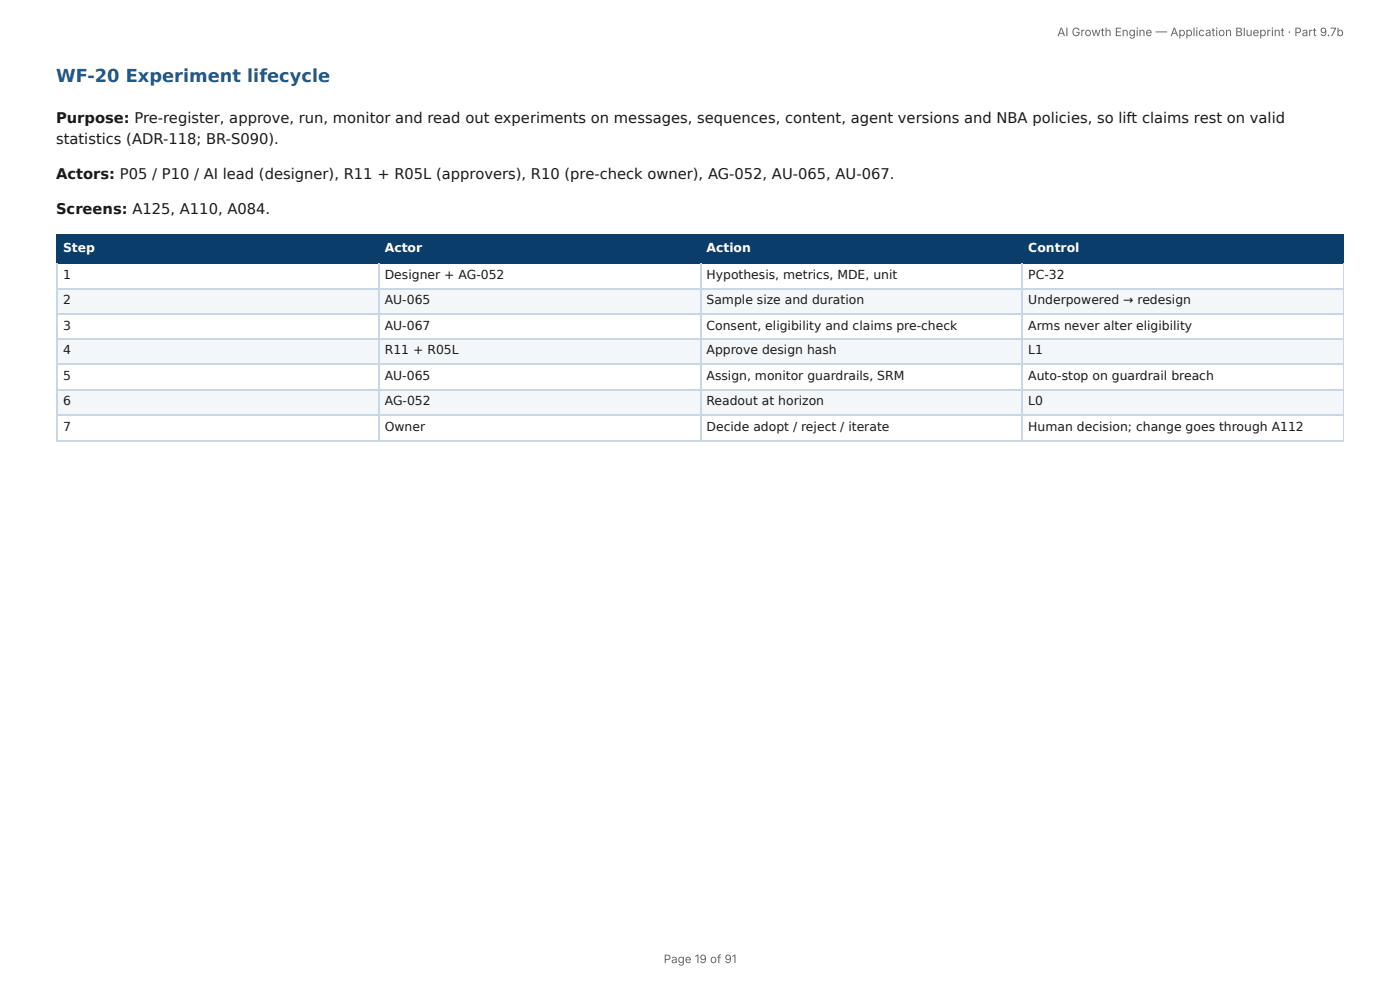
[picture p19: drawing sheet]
<svg xmlns="http://www.w3.org/2000/svg" width="297mm" height="210mm" viewBox="0 0 297 210" stroke-linecap="round" stroke-linejoin="round" font-family="sans-serif">
<defs><g id="words">
<text font-size="3.8" fill="#1f5a8c" x="11.9" y="17.5">WF-20 Experiment lifecycle</text>
<g font-size="3.1" fill="#1a1a1a">
<text x="11.9" y="26.1">Purpose: Pre-register, approve, run, monitor and read out experiments on messages, sequences, content, agent versions and NBA policies, so lift claims rest on valid</text>
<text x="11.9" y="30.5">statistics (ADR-118; BR-S090).</text>
<text x="11.9" y="38">Actors: P05 / P10 / AI lead (designer), R11 + R05L (approvers), R10 (pre-check owner), AG-052, AU-065, AU-067.</text>
<text x="11.9" y="45.4">Screens: A125, A110, A084.</text>
</g>
<g font-size="2.6" fill="#fff">
<text x="13.4" y="53.5">Step</text>
<text x="81.7" y="53.5">Actor</text>
<text x="150.1" y="53.5">Action</text>
<text x="218.4" y="53.5">Control</text>
</g>
<g font-size="2.6" fill="#1a1a1a">
<text x="13.4" y="59.2">1</text>
<text x="81.7" y="59.2">Designer + AG-052</text>
<text x="150.1" y="59.2">Hypothesis, metrics, MDE, unit</text>
<text x="218.4" y="59.2">PC-32</text>
<text x="13.4" y="64.6">2</text>
<text x="81.7" y="64.6">AU-065</text>
<text x="150.1" y="64.6">Sample size and duration</text>
<text x="218.4" y="64.6">Underpowered → redesign</text>
<text x="13.4" y="70.1">3</text>
<text x="81.7" y="70.1">AU-067</text>
<text x="150.1" y="70.1">Consent, eligibility and claims pre-check</text>
<text x="218.4" y="70.1">Arms never alter eligibility</text>
<text x="13.4" y="75.2">4</text>
<text x="81.7" y="75.2">R11 + R05L</text>
<text x="150.1" y="75.2">Approve design hash</text>
<text x="218.4" y="75.2">L1</text>
<text x="13.4" y="80.7">5</text>
<text x="81.7" y="80.7">AU-065</text>
<text x="150.1" y="80.7">Assign, monitor guardrails, SRM</text>
<text x="218.4" y="80.7">Auto-stop on guardrail breach</text>
<text x="13.4" y="86.1">6</text>
<text x="81.7" y="86.1">AG-052</text>
<text x="150.1" y="86.1">Readout at horizon</text>
<text x="218.4" y="86.1">L0</text>
<text x="13.4" y="91.5">7</text>
<text x="81.7" y="91.5">Owner</text>
<text x="150.1" y="91.5">Decide adopt / reject / iterate</text>
<text x="218.4" y="91.5">Human decision; change goes through A112</text>
</g>
<g font-size="2.5" fill="#666">
<text x="224.6" y="7.7">AI Growth Engine — Application Blueprint · Part 9.7b</text>
<text x="141" y="204.5">Page 19 of 91</text>
</g>
</g></defs>
<g fill="#0b3d6b">
<path d="M12.2 49.8h68.1v5.9h-68.1z"/>
<path d="M80.3 49.8h68.4v5.9h-68.4z"/>
<path d="M148.7 49.8h68.4v5.9h-68.4z"/>
<path d="M217.1 49.8h68.3v5.9h-68.3z"/>
</g>
<g fill="#f4f7fa">
<path d="M12.2 61.2h68.1v5.4h-68.1z"/>
<path d="M80.3 61.2h68.4v5.4h-68.4z"/>
<path d="M148.7 61.2h68.4v5.4h-68.4z"/>
<path d="M217.1 61.2h68.3v5.4h-68.3z"/>
<path d="M12.2 72h68.1v5.5h-68.1z"/>
<path d="M80.3 72h68.4v5.5h-68.4z"/>
<path d="M148.7 72h68.4v5.5h-68.4z"/>
<path d="M217.1 72h68.3v5.5h-68.3z"/>
<path d="M12.2 82.9h68.1v5.4h-68.1z"/>
<path d="M80.3 82.9h68.4v5.4h-68.4z"/>
<path d="M148.7 82.9h68.4v5.4h-68.4z"/>
<path d="M217.1 82.9h68.3v5.4h-68.3z"/>
</g>
<path d="M11.9 49.9h273.5M11.9 55.9h273.5M12 49.8v6.2M80.4 49.8v6.2M148.8 49.8v6.2M217 49.8v6.2" fill="none" stroke="#0b3d6b" stroke-width=".25"/>
<path d="M285.3 49.8v6.2" fill="none" stroke="#0b3d6b" stroke-width=".21"/>
<path d="M12 56v37.8M80.4 56v37.8M148.8 56v37.8M217 56v37.8M11.9 61.3h273.5M11.9 66.7h273.5M11.9 71.9h273.5M11.9 77.3h273.5M11.9 82.8h273.5M11.9 88.2h273.5M11.9 93.6h273.5" fill="none" stroke="#c9d6e3" stroke-width=".25"/>
<path d="M285.3 56v37.8" fill="none" stroke="#c9d6e3" stroke-width=".21"/>
<use href="#words"/>
</svg>
